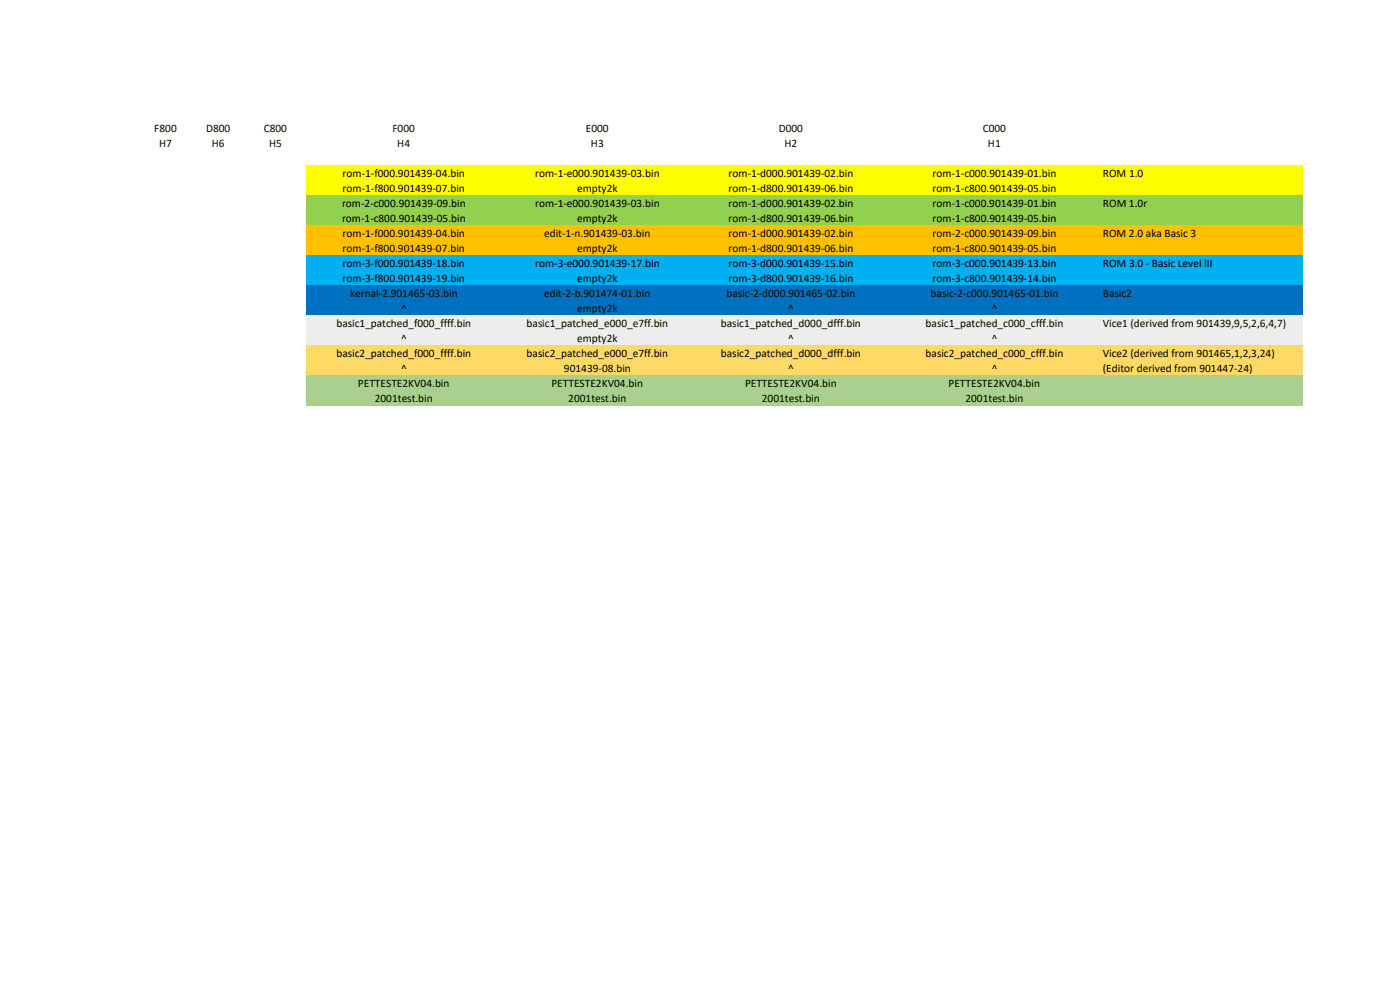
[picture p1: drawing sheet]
<svg xmlns="http://www.w3.org/2000/svg" width="297mm" height="210mm" viewBox="0 0 297 210" stroke-linecap="round" stroke-linejoin="round" font-family="sans-serif">
<defs><g id="words">
<g font-size="2.4">
<text x="32.7" y="28">F800</text>
<text x="43.7" y="28">D800</text>
<text x="56" y="28">C800</text>
<text x="83.3" y="28">F000</text>
<text x="124.3" y="28">E000</text>
<text x="165.2" y="28">D000</text>
<text x="208.5" y="28">C000</text>
<text x="33.7" y="31.2">H7</text>
<text x="44.9" y="31.2">H6</text>
<text x="57.1" y="31.2">H5</text>
<text x="84.3" y="31.2">H4</text>
<text x="125.4" y="31.2">H3</text>
<text x="166.4" y="31.2">H2</text>
<text x="209.6" y="31.2">H1</text>
<text x="72.7" y="37.5">rom-1-f000.901439-04.bin</text>
<text x="72.7" y="40.7">rom-1-f800.901439-07.bin</text>
<text x="113.5" y="37.5">rom-1-e000.901439-03.bin</text>
<text x="122.4" y="40.7">empty2k</text>
<text x="154.6" y="40.7">rom-1-d800.901439-06.bin</text>
<text x="154.6" y="37.5">rom-1-d000.901439-02.bin</text>
<text x="197.9" y="37.5">rom-1-c000.901439-01.bin</text>
<text x="197.9" y="40.7">rom-1-c800.901439-05.bin</text>
<text x="234" y="37.5">ROM 1.0</text>
<text x="72.6" y="43.9">rom-2-c000.901439-09.bin</text>
<text x="72.6" y="47.1">rom-1-c800.901439-05.bin</text>
<text x="113.5" y="43.9">rom-1-e000.901439-03.bin</text>
<text x="122.4" y="47.1">empty2k</text>
<text x="154.6" y="47.1">rom-1-d800.901439-06.bin</text>
<text x="154.6" y="43.9">rom-1-d000.901439-02.bin</text>
<text x="197.9" y="47.1">rom-1-c800.901439-05.bin</text>
<text x="197.9" y="43.9">rom-1-c000.901439-01.bin</text>
<text x="234" y="43.9">ROM 1.0r</text>
<text x="72.7" y="50.2">rom-1-f000.901439-04.bin</text>
<text x="72.7" y="53.4">rom-1-f800.901439-07.bin</text>
<text x="115.4" y="50.2">edit-1-n.901439-03.bin</text>
<text x="122.4" y="53.4">empty2k</text>
<text x="154.5" y="50.2">rom-1-d000.901439-02.bin</text>
<text x="154.6" y="53.4">rom-1-d800.901439-06.bin</text>
<text x="197.9" y="50.2">rom-2-c000.901439-09.bin</text>
<text x="197.9" y="53.4">rom-1-c800.901439-05.bin</text>
<text x="234" y="50.2">ROM 2.0 aka Basic 3</text>
<text x="72.7" y="56.6">rom-3-f000.901439-18.bin</text>
<text x="72.7" y="59.8">rom-3-f800.901439-19.bin</text>
<text x="113.5" y="56.6">rom-3-e000.901439-17.bin</text>
<text x="122.4" y="59.8">empty2k</text>
<text x="154.6" y="59.8">rom-3-d800.901439-16.bin</text>
<text x="154.6" y="56.6">rom-3-d000.901439-15.bin</text>
<text x="197.9" y="56.6">rom-3-c000.901439-13.bin</text>
<text x="197.9" y="59.8">rom-3-c800.901439-14.bin</text>
<text x="234" y="56.6">ROM 3.0 - Basic Level lII</text>
<text x="74.3" y="62.9">kernal-2.901465-03.bin</text>
<text x="115.5" y="62.9">edit-2-b.901474-01.bin</text>
<text x="154.1" y="62.9">basic-2-d000.901465-02.bin</text>
<text x="197.4" y="62.9">basic-2-c000.901465-01.bin</text>
<text x="234" y="62.9">Basic2</text>
<text x="71.4" y="69.3">basic1_patched_f000_ffff.bin</text>
<text x="85.1" y="66.1">^</text>
<text x="111.7" y="69.3">basic1_patched_e000_e7ff.bin</text>
<text x="122.4" y="66.1">empty2k</text>
<text x="152.9" y="69.3">basic1_patched_d000_dfff.bin</text>
<text x="167.2" y="66.1">^</text>
<text x="196.4" y="69.3">basic1_patched_c000_cfff.bin</text>
<text x="210.4" y="66.1">^</text>
<text x="234" y="69.3">Vice1 (derived from 901439,9,5,2,6,4,7)</text>
<text x="71.4" y="75.6">basic2_patched_f000_ffff.bin</text>
<text x="85.1" y="72.5">^</text>
<text x="111.7" y="75.6">basic2_patched_e000_e7ff.bin</text>
<text x="122.4" y="72.5">empty2k</text>
<text x="152.9" y="75.6">basic2_patched_d000_dfff.bin</text>
<text x="167.2" y="72.5">^</text>
<text x="196.4" y="75.6">basic2_patched_c000_cfff.bin</text>
<text x="210.4" y="72.5">^</text>
<text x="234" y="75.6">Vice2 (derived from 901465,1,2,3,24)</text>
<text x="75.9" y="82">PETTESTE2KV04.bin</text>
<text x="85.1" y="78.8">^</text>
<text x="117" y="82">PETTESTE2KV04.bin</text>
<text x="119.6" y="78.8">901439-08.bin</text>
<text x="158.1" y="82">PETTESTE2KV04.bin</text>
<text x="167.2" y="78.8">^</text>
<text x="201.3" y="82">PETTESTE2KV04.bin</text>
<text x="210.4" y="78.8">^</text>
<text x="234" y="78.8">(Editor derived from 901447-24)</text>
<text x="79.5" y="85.2">2001test.bin</text>
<text x="120.6" y="85.2">2001test.bin</text>
<text x="161.6" y="85.2">2001test.bin</text>
<text x="204.8" y="85.2">2001test.bin</text>
</g>
</g></defs>
<path d="M65 35.1h211.4v6.4h-211.4z" fill="#ff0"/>
<path d="M65 41.4h211.4v6.4h-211.4z" fill="#92d050"/>
<path d="M65 47.8h211.4v6.4h-211.4z" fill="#ffc000"/>
<path d="M65 54.1h211.4v6.4h-211.4z" fill="#00b0f0"/>
<path d="M65 60.5h211.4v6.4h-211.4z" fill="#0070c0"/>
<path d="M65 66.8h211.4v6.4h-211.4z" fill="#ededed"/>
<path d="M65 73.2h211.4v6.4h-211.4z" fill="#ffd966"/>
<path d="M65 79.5h211.4v6.4h-211.4z" fill="#a9d08e"/>
<use href="#words"/>
</svg>
